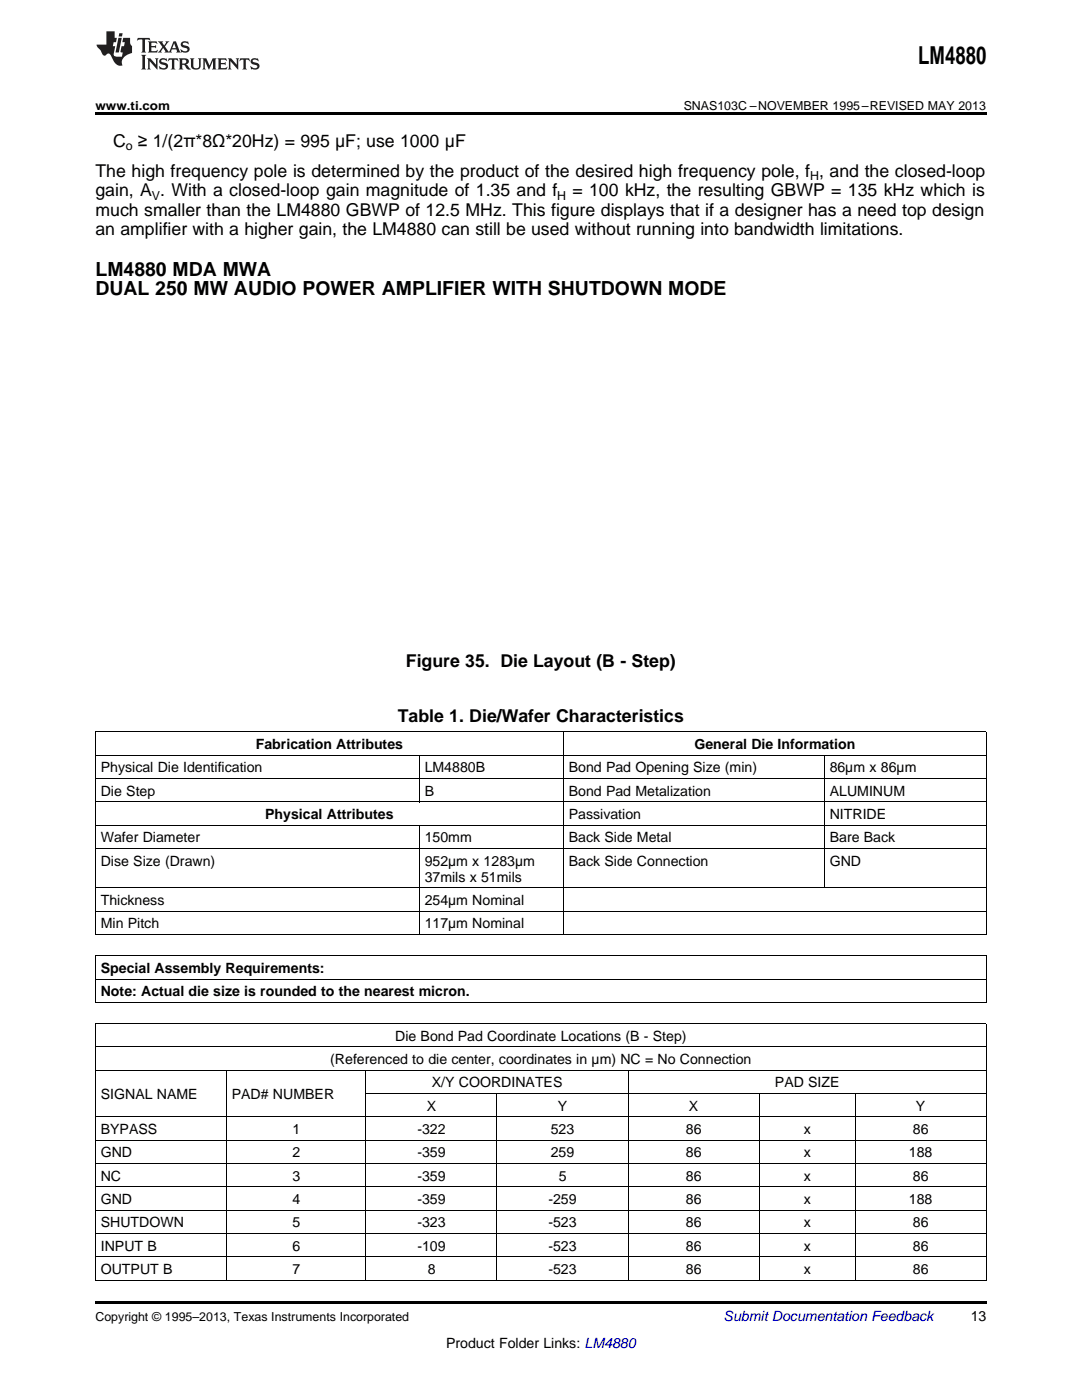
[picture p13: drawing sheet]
<svg xmlns="http://www.w3.org/2000/svg" width="216mm" height="279mm" viewBox="0 0 216 279" stroke-linecap="round" stroke-linejoin="round" font-family="sans-serif">
<defs><g id="words">
<text font-size="4.9" x="183.2" y="12.8">LM4880</text>
<g font-size="3.9">
<text x="19" y="55">LM4880 MDA MWA</text>
<text x="19" y="58.9">DUAL 250 MW AUDIO POWER AMPLIFIER WITH SHUTDOWN MODE</text>
</g>
<g font-size="3.5">
<text x="22.6" y="29.3">C ≥ 1/(2π*8Ω*20Hz) = 995 μF; use 1000 μF</text>
<text x="19" y="35.3">The high frequency pole is determined by the product of the desired high frequency pole, f , and the closed-loop</text>
<text x="19" y="39.2">gain, A . With a closed-loop gain magnitude of 1.35 and f</text>
<text x="114.2" y="39.2">= 100 kHz, the resulting GBWP = 135 kHz which is</text>
<text x="19" y="43">much smaller than the LM4880 GBWP of 12.5 MHz. This figure displays that if a designer has a need top design</text>
<text x="19" y="46.9">an amplifier with a higher gain, the LM4880 can still be used without running into bandwidth limitations.</text>
<text x="81" y="133.1">Figure 35. Die Layout (B - Step)</text>
<text x="79.4" y="144">Table 1. Die/Wafer Characteristics</text>
</g>
<g font-size="2.8">
<text x="51" y="149.5">Fabrication Attributes</text>
<text x="138.6" y="149.5">General Die Information</text>
<text x="20.1" y="154.2">Physical Die Identification</text>
<text x="84.7" y="154.2">LM4880B</text>
<text x="113.5" y="154.2">Bond Pad Opening Size (min)</text>
<text x="165.6" y="154.2">86µm x 86µm</text>
<text x="20.1" y="158.8">Die Step</text>
<text x="84.7" y="158.8">B</text>
<text x="113.5" y="158.8">Bond Pad Metalization</text>
<text x="165.6" y="158.8">ALUMINUM</text>
<text x="52.9" y="163.5">Physical Attributes</text>
<text x="113.5" y="163.5">Passivation</text>
<text x="165.6" y="163.5">NITRIDE</text>
<text x="20.1" y="168.1">Wafer Diameter</text>
<text x="20.1" y="172.8">Dise Size (Drawn)</text>
<text x="84.7" y="168.1">150mm</text>
<text x="84.7" y="172.8">952µm x 1283µm</text>
<text x="113.5" y="168.1">Back Side Metal</text>
<text x="113.5" y="172.8">Back Side Connection</text>
<text x="165.6" y="168.1">Bare Back</text>
<text x="165.6" y="172.8">GND</text>
<text x="84.7" y="176">37mils x 51mils</text>
<text x="20.1" y="180.6">Thickness</text>
<text x="20.1" y="185.3">Min Pitch</text>
<text x="84.7" y="180.6">254µm Nominal</text>
<text x="84.7" y="185.3">117µm Nominal</text>
<text x="20.1" y="194.2">Special Assembly Requirements:</text>
<text x="20.1" y="198.8">Note: Actual die size is rounded to the nearest micron.</text>
<text x="78.8" y="207.7">Die Bond Pad Coordinate Locations (B - Step)</text>
<text x="65.9" y="212.4">(Referenced to die center, coordinates in µm) NC = No Connection</text>
<text x="20.1" y="219.4">SIGNAL NAME</text>
<text x="46.2" y="219.4">PAD# NUMBER</text>
<text x="85.2" y="221.7">X</text>
<text x="86.1" y="217">X/Y COORDINATES</text>
<text x="111.3" y="221.7">Y</text>
<text x="137.5" y="221.7">X</text>
<text x="154.6" y="217">PAD SIZE</text>
<text x="182.8" y="221.7">Y</text>
<text x="20.1" y="226.3">BYPASS</text>
<text x="58.3" y="226.3">1</text>
<text x="83.3" y="226.3">-322</text>
<text x="109.9" y="226.3">523</text>
<text x="136.9" y="226.3">86</text>
<text x="160.4" y="226.3">x</text>
<text x="182.2" y="226.3">86</text>
<text x="20.1" y="231">GND</text>
<text x="58.3" y="231">2</text>
<text x="83.3" y="231">-359</text>
<text x="109.9" y="231">259</text>
<text x="136.9" y="231">86</text>
<text x="160.4" y="231">x</text>
<text x="181.4" y="231">188</text>
<text x="20.1" y="235.7">NC</text>
<text x="58.3" y="235.7">3</text>
<text x="83.3" y="235.7">-359</text>
<text x="111.5" y="235.7">5</text>
<text x="136.9" y="235.7">86</text>
<text x="160.4" y="235.7">x</text>
<text x="182.2" y="235.7">86</text>
<text x="20.1" y="240.3">GND</text>
<text x="20.1" y="245">SHUTDOWN</text>
<text x="58.3" y="240.3">4</text>
<text x="58.3" y="245">5</text>
<text x="83.3" y="240.3">-359</text>
<text x="83.3" y="245">-323</text>
<text x="109.4" y="240.3">-259</text>
<text x="109.4" y="245">-523</text>
<text x="136.9" y="240.3">86</text>
<text x="136.9" y="245">86</text>
<text x="160.4" y="240.3">x</text>
<text x="160.4" y="245">x</text>
<text x="181.4" y="240.3">188</text>
<text x="182.2" y="245">86</text>
<text x="20.1" y="249.6">INPUT B</text>
<text x="58.3" y="249.6">6</text>
<text x="83.3" y="249.6">-109</text>
<text x="109.4" y="249.6">-523</text>
<text x="136.9" y="249.6">86</text>
<text x="160.4" y="249.6">x</text>
<text x="182.2" y="249.6">86</text>
<text x="20.1" y="254.3">OUTPUT B</text>
<text x="58.3" y="254.3">7</text>
<text x="85.3" y="254.3">8</text>
<text x="109.4" y="254.3">-523</text>
<text x="136.9" y="254.3">86</text>
<text x="160.4" y="254.3">x</text>
<text x="182.2" y="254.3">86</text>
<text x="193.7" y="263.6">13</text>
<text x="89" y="269">Product Folder Links: LM4880</text>
</g>
<text font-size="2.8" fill="#0000c8" x="144.4" y="263.6">Submit Documentation Feedback</text>
<g font-size="2.5">
<text x="19" y="21.9">www.ti.com</text>
<text x="136.4" y="21.9">SNAS103C –NOVEMBER 1995–REVISED MAY 2013</text>
<text x="25.1" y="30">o</text>
<text x="161.6" y="36">H</text>
<text x="30.3" y="39.9">V</text>
<text x="111.2" y="39.9">H</text>
<text x="19" y="263.6">Copyright © 1995–2013, Texas Instruments Incorporated</text>
</g>
</g></defs>
<path d="M19 22.5h177.8v.5h-177.8zM19 259.7h177.8v.5h-177.8z" fill="#000"/>
<g fill="none" stroke="#000" stroke-width=".2">
<path d="M19 155.4h177.8M19 150.7h177.8M19 146.1h177.8M19.1 146.1v40.4M83.6 150.8v9.3M112.4 146.1v40.4M164.4 150.8v26.4M196.8 146.1v40.4M19 177.2h177.8M19 169.4h177.8M19 164.7h177.8M19 160h177.8"/>
<path d="M83.6 164.7v21.8M19 195.4h177.8M19 190.7h177.8M19 186.5h177.8M19 181.8h177.8M19.1 190.8v9.3M196.8 190.8v9.3M19 213.6h177.8M19 208.9h177.8M19 204.3h177.8M19 200h177.8M19.1 204.3v51.3"/>
<path d="M45.1 213.6v42M73 213.6v42M73.1 218.2h123.7M99.1 218.3v37.3M125.3 213.6v42M151.5 218.3v37.3M170.6 218.3v37.3M196.8 204.3v51.3M19 236.9h177.8M19 232.2h177.8M19 227.6h177.8M19 222.9h177.8"/>
<path d="M19 255.5h177.8M19 250.8h177.8M19 246.2h177.8M19 241.5h177.8"/>
</g>
<g fill="#231f20">
<path d="M27.5 7.6l-.1 .5 .4-.2h.6v.1v2.1l-.2 .4h1l-.3-.4v-2.1l.1-.1h.5l.5 .2-.2-.5zM29.5 8.3l.2 .3v1.5l-.2 .4h1.8l.2-.6a1.04 1.04 0 0 1-1.3 .2v-.7h.6l.3 .2v-.6l-.3 .2h-.6v-.6l.8-.1 .4 .3-.2-.5zM31.5 8.3l.9 1.1-.9 1.1h.8l-.2-.2 .5-.7 .4 .7-.2 .2h1.5l-.1-.2 .1-.4h.9l.1 .4-.2 .2h1l-.3-.3-.7-1.9h-.5l-.9 2-.8-1 .9-1h-.8l.1 .3-.3 .5-.4-.6 .2-.2zM34.7 8.6l.4 1h-.7zM36.3 8.4a.63 .63 0 0 0-.2 .7 .63 .63 0 0 0 .6 .4l.6 .2 .1 .2a.75 .75 0 0 1-.7 .4 .75 .75 0 0 1-.6-.5l.1 .7 .1-.1a1.11 1.11 0 0 0 1.5-.6 1.13 1.13 0 0 0-1.2-.8l-.1-.4a1.04 1.04 0 0 1 1.2 .2l-.2-.5-.1 .1-.5-.2zM28.2 10.9l.2 .4v2.2l-.2 .4h1l-.3-.4v-2.2l.3-.4zM29.3 11.6l.3 .4v1.5l-.3 .4h.8l-.2-.4v-1.3l1.5 1.7v-1.9l.2-.4h-.7l.2 .4v.9l-1.1-1.3zM32 11.8a.62 .62 0 0 0-.2 .7 .62 .62 0 0 0 .6 .4l.6 .1 .1 .3a.76 .76 0 0 1-.7 .3 .76 .76 0 0 1-.6-.4l.1 .7 .1-.1a1.11 1.11 0 0 0 1.5-.6 1.13 1.13 0 0 0-1.2-.8l-.1-.4a1.04 1.04 0 0 1 1.2 .2l-.2-.6-.1 .1-.5-.1zM33.7 11.6l-.2 .6a.61 .61 0 0 1 .8-.3v1.6l-.2 .4h.9l-.2-.4v-1.6a.63 .63 0 0 1 .8 .3l-.2-.6zM35.6 11.6l.3 .4v1.5l-.3 .4h1l-.2-.2v-.8l.5 .2a.76 .76 0 0 0 1.2 .7l-1-1a.58 .58 0 0 0 .6-.5 .58 .58 0 0 0-.5-.6zM36.4 11.9h.1a.45 .45 0 0 1 .5 .1 .45 .45 0 0 1 .1 .5l-.7 .2zM37.9 11.6l.2 .2a2.17 2.17 0 0 0 .3 1.9 .99 .99 0 0 0 1.6-.6v-1.1l.2-.4h-.7l.2 .2a1.92 1.92 0 0 1-.2 1.8 .6 .6 0 0 1-.9-.5v-1.1l.2-.4zM40.4 11.6l.2 .4v1.5l-.2 .4h.7l-.2-.4v-1.4l.8 1.8 .8-1.8v1.4l-.2 .4h.9l-.2-.4v-1.5l.2-.4h-.8l-.6 1.5-.6-1.5zM43.4 11.6l.2 .4v1.5l-.2 .4h1.8l.2-.6a1.04 1.04 0 0 1-1.3 .1v-.6h.5l.4 .2v-.6l-.4 .2h-.5v-.7h.8l.3 .3-.1-.6zM45.5 11.6l.2 .4v1.5l-.2 .4h.7l-.2-.4v-1.3l1.5 1.7v-1.9l.2-.4h-.7l.2 .4v.9l-1.1-1.3zM47.9 11.6l-.1 .6a.61 .61 0 0 1 .8-.3v1.6l-.3 .4h1l-.3-.4 .1-1.6a.63 .63 0 0 1 .7 .3l-.1-.6zM50.2 11.8a.62 .62 0 0 0-.2 .7 .62 .62 0 0 0 .6 .4l.6 .1 .2 .3a.76 .76 0 0 1-.8 .3 .76 .76 0 0 1-.6-.4l.1 .7 .2-.1a1.11 1.11 0 0 0 1.5-.6 1.13 1.13 0 0 0-1.3-.8l-.1-.4a1.04 1.04 0 0 1 1.2 .2l-.1-.6-.2 .1-.5-.1z"/>
<path d="M21.2 6.3v2.6h-1.9l.1 .4 .7 .9a.91 .91 0 0 0 1 .8 .56 .56 0 0 1 .5-.3 .56 .56 0 0 1 .5 .3l.4 .8a1.53 1.53 0 0 0 1.9 1.2 1.54 1.54 0 0 1 1-2.1l.9-.3v-1.4a1.52 1.52 0 0 1-.3-1.6h-1.4l-.2 .8h.5l-.2 .8h-.4l-.2 1v.2l.4 .1-.2 .8a1.93 1.93 0 0 1-1.6-.3l.3-1.8h-.5l.2-.8h.4l.2-.8h-.4v-1.3zM23.6 7.6l-.6 2.9h.7l.6-2.9zM23.8 6.6l-.1 .7h.6l.2-.7z"/>
</g>
<use href="#words"/>
</svg>
